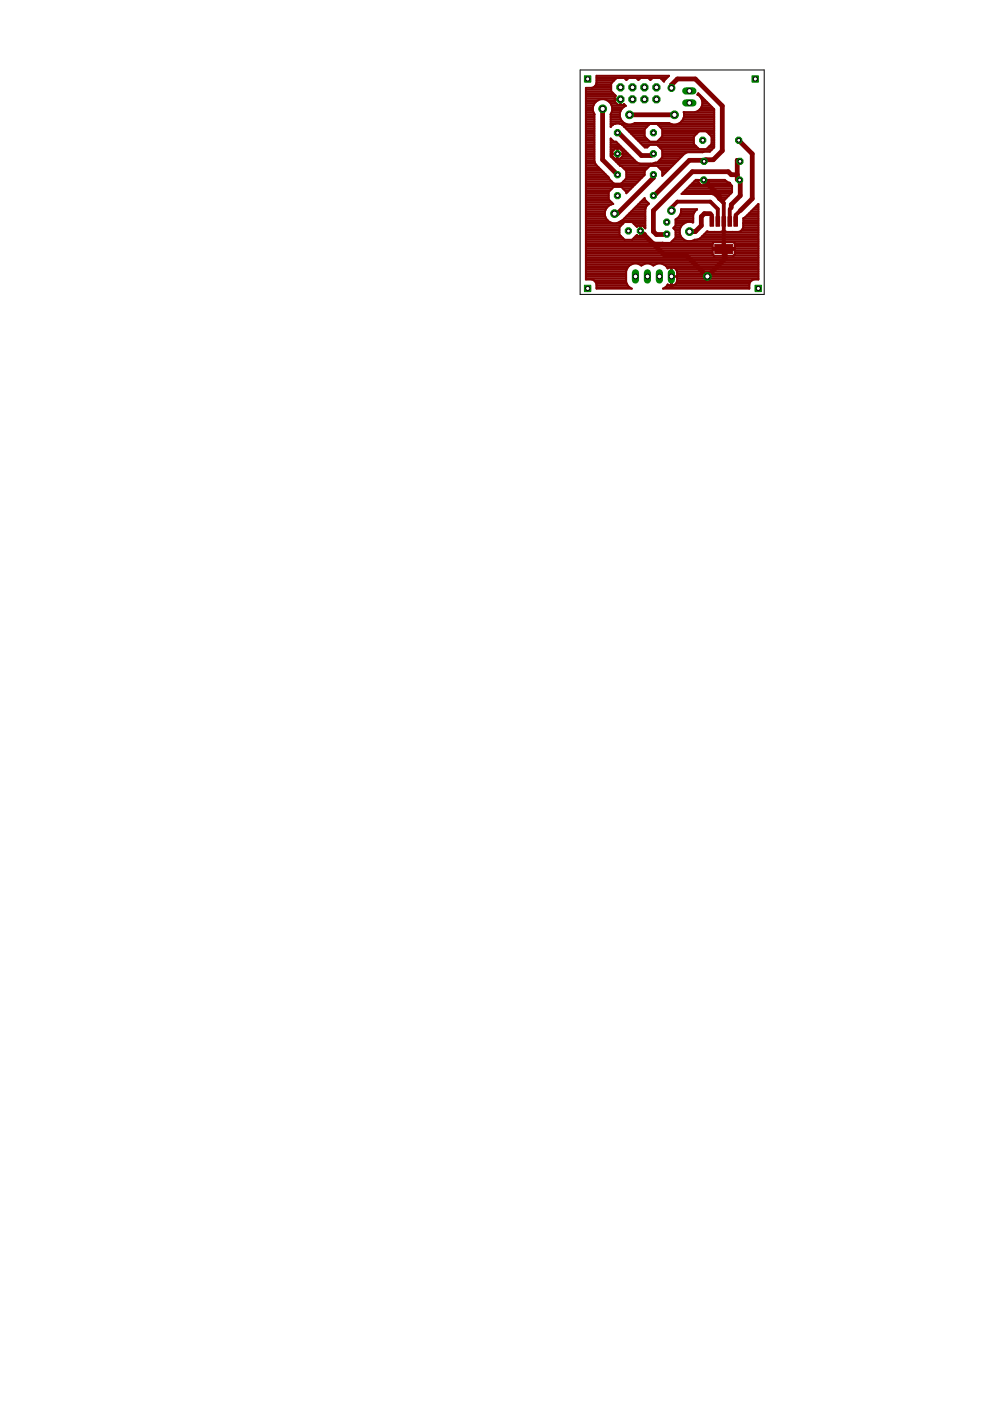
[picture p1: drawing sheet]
<svg xmlns="http://www.w3.org/2000/svg" width="210mm" height="297mm" viewBox="0 0 210 297" stroke-linecap="round" stroke-linejoin="round" font-family="sans-serif">
<g fill="#800000" stroke="#800000" stroke-width=".21">
<path d="M150.5 45.9h.8v2.1h-.8z"/>
<path d="M151.8 45.9h.8v2.1h-.8z"/>
<path d="M154.3 45.9h.8v2.1h-.8z"/>
<path d="M151.6 51.8h3.8v2h-3.8z"/>
<path d="M153.1 45.9h.7v2.1h-.7z"/>
<path d="M155.6 45.9h.8v2.1h-.8z"/>
</g>
<path d="M142.3 18.6v-.6l1.3-1.3h3.8l5.7 5.8v9.5l-1.9 1.9h-1.6l-.3 .3-.1-.2h-3l-7.7 7.5M127.8 23.1v10.8l3.1 3.1M130.9 28.2v-.3l5.1 5.1h2l.5-.4M133.5 24.3h9.5M138.5 37v.7l-7.6 7.6h-.6M149.2 38.2l3.3 3.3v.6M156.3 37h-1.3l-.6-.6h-7.6l-8.3 8.3v4.4l.7 .6 2.2-.1M156.6 29.7l2.9 2.9v9.5l-2.5 2.6M156.9 34.2l-.6-.2v4.1l.7 .2v3.2l-2 1.9v.6M135.8 49l5.2 5.2h4.5l4.5 4.4 3.8-3.8v-1.7l-.3-.3 .3 .1M150.6 45.3h-1.3l-.6 .6v1.9l-1.3 1.3h-1.2" fill="none" stroke="#800000" stroke-width="1"/>
<path d="M142.3 44.7v-.7l1.3-1.2h7l1.6 1.5v2.6M150.6 45.3l.3 .3v1.3M152.5 42.1l1 1v9.7M155 44l-.3 .3v2.6M157 44.7l-1 .9v1.3" fill="none" stroke="#800000" stroke-width=".83"/>
<g fill="none" stroke="#800000" stroke-width=".42">
<path d="M124.2 19.7h5.8M124.2 19.4h5.4M124.2 19h5.4M125.5 18.6l.8-.5 .2-.4v-1.6h15.4l-1 .9-.1 .3-.8-.8h-1.6l-.5 .5-.4-.5h-1.7l-.4 .5-.5-.5h-1.6l-.5 .5-.4-.5h-1.7l-1.1 1.2v1.6M126.1 18.2h3.5M126.4 17.9h3.2M126.5 17.5h3.3M126.5 17.1h3.7M126.5 16.7h4M126.5 16.4h15M129.6 19.3l1 1-.3 .3v.4h1.2v1.3h-.4l-.8-.8v-.4h1.3v1.2h.5l.2-.3 .4 .5a2.06 2.06 0 0 0-1.1 2.8 2.06 2.06 0 0 0 3 .8M129.6 18.6h-5.4v40.7h1.3l.4 .1 .6 .8v1h7.5l-.9-.7-.3-.7"/>
<path d="M132.6 16.7h.5M135.1 16.7h.5M137.7 16.7h.4M140.2 16.7h1M140.6 17.1h.2M124.2 39.6h10M124.2 34.7h2M124.2 40h5.6M124.2 39.2h10.4M124.2 38.8h5.9M124.2 38.5h5.5M124.2 38.1h5.1"/>
<path d="M124.2 37.7h4.9M124.2 37.3h4.6M124.2 37h4.2M124.2 36.6h3.8M124.2 36.2h3.5M124.2 35.8h3.1M124.2 35.5h2.7M124.2 35.1h2.3M124.2 34.4h1.9M124.2 34h1.8M124.2 33.6h1.8M124.2 33.2h1.8"/>
<path d="M124.2 32.9h1.8M124.2 32.5h1.8M124.2 32.1h1.8M124.2 31.7h1.8M124.2 31.3h1.8M124.2 31h1.8M124.2 30.6h1.8M124.2 30.2h1.8M124.2 29.8h1.8M124.2 29.5h1.8M124.2 29.1h1.8M124.2 28.7h1.8"/>
<path d="M124.2 28.4h1.8M124.2 28h1.8M124.2 27.6h1.8M124.2 27.2h1.8M124.2 26.9h1.8M124.2 26.5h1.8M124.2 26.1h1.8M124.2 25.7h1.8M124.2 25.4h1.8M124.2 25h1.8M124.2 24.6h1.8M124.2 24.2h1.8"/>
<path d="M124.2 23.9h1.7M124.2 23.5h1.5M124.2 23.1h1.5M124.2 22.7h1.5M124.2 22.4h1.6M124.2 22h1.8M124.2 21.6h2.1M124.2 21.3h2.7M124.2 20.9h6.1M124.2 20.5h6.2M124.2 20.1h6.2M125.7 23.5a2.08 2.08 0 0 1 2.1-2.5 2.08 2.08 0 0 1 2 2.5"/>
<path d="M125.7 23.5l.3 .7M126 24.2v10l.3 .6 3.9 4.1h1.5l1.1-1.1v-1.5l-3.3-3.2v-3.7l.7 .6h.4l4.4 4.4 .7 .3M126 24.2v.1M128.7 21.3h1.6M129.2 21.6h1.2M129.5 24.2v2.7a1.88 1.88 0 0 1 2.3-.5l4.9 4.9h.5l.6-.6h1.5l1.1 1.1v1.6l-1.1 1.1-.9 .2M129.5 24.2v.1M129.5 32.9h.3M129.5 32.5h.3M129.5 32.1h.3M129.5 31.7h.7M129.5 31.3h2.4"/>
<path d="M129.5 31h2.1M129.5 30.6h1.7M129.5 30.2h1.3M129.5 29.8h.5M129.5 29.5h.1M129.5 26.9h.1M129.5 26.5h.4M129.5 26.1h2.9M129.5 25.7h2.5M129.5 25.4h2.2M129.5 25h2M129.5 24.6h1.9"/>
<path d="M129.5 24.2h1.9M129.5 22h1.3M129.5 33.2h.5M129.6 23.9h1.8M129.7 22.4h2.9M129.8 23.5l-.3 .7M129.8 23.5h1.8M129.8 23.1h2M129.8 22.7h2.4M129.8 32.6h2.2M129.9 33.6h.4M130.2 39.6l-1.1 1.1"/>
<path d="M130.3 34h4.3M130.7 34.4h4.2M130.9 31.5v2.2M130.9 33.6h.1M130.9 33.2h.1M130.9 32.9h.1M130.9 32.5h.1M130.9 32.1h.1M130.9 31.7h.1M131 34.7h7M131.4 35.1h11.2M131.5 33.6h2.7"/>
<path d="M131.5 22h.1M131.5 21.6h.1M131.5 21.3h.1M131.6 31.7h.7M131.7 39.6l1.1 1.1M131.8 38.8h3.1M131.9 33.2h1.9M132 26.5h5.6M132 32.1h.7M132 35.5h5.5M132 32.9h1.4M132 32.5h1.1"/>
<path d="M132.1 40h1.7M132.2 38.5h3.1M132.3 26.9h4.9M132.4 35.8h4.7M132.5 38.1h3.2M132.7 27.2h4.1M132.8 36.2h3.9M132.8 37.7h3.3M132.8 37.3h3.6M132.8 37h3.9M132.8 36.6h3.9M133.1 27.6h3.6"/>
<path d="M133.4 28h3.3M133.8 28.4h2.9M134.2 28.7h2.5M134.6 26.1h7.3M134.6 29.1h2.2M134.6 26.1h.1M134.9 29.5h2.3M135.3 29.8h2.3M135.7 30.2h11.4M136.1 30.6h11.1M136.4 31h1.1M137.9 34.7h.4"/>
<path d="M138.2 34.7h4.8M139.4 34.4h4M139.5 29.8h7.6M139.5 26.5h11.9M139.6 31h8M139.6 35.5h2.6M139.8 34h3.9M139.9 29.5h7.2M139.9 26.9h11.5M140 31.3h8M140 35.8h1.9M140.2 33.6h3.9"/>
<path d="M140.3 29.1h6.8M140.3 27.2h11.1M140.3 31.7h10.6M140.4 36.2h1.1M140.4 37h.3M140.4 36.6h.7M140.4 33.2h4.1M140.4 32.9h4.5M140.4 32.5h4.9M140.4 32.1h10.2M140.4 28.7h6.9M140.4 28.4h7.3"/>
<path d="M140.4 28h7.7M140.4 27.6h11M144.1 26.1h7.3M144.5 25.7h6.9M144.8 25.4h6.6M144.9 25h6.5M145 23.9h6.4M145 24.6h6.4M145 24.2h6.4M145.7 40h9.5M146 39.6h9.2M146.4 39.2h2.3"/>
<path d="M146.8 38.8h1.5M147.2 38.5h.9M148 20.1h.4M148 23.5a1.97 1.97 0 0 0-.2-3.4l.2-.3 3.4 3.4v8l-.9 1-1.5 .1M148 23.5l-.7 .3h-2.4a2.05 2.05 0 0 1-.7 2.2 2.05 2.05 0 0 1-2.4 .1h-7.2M148 23.5h3.4M148.1 38.1v.5l.6 .7h.9l.7-.7v-.5M148.4 20.5h.3M148.4 23.1h3M148.7 22.7h2.3M148.7 20.9h.4M148.8 21.3h.7"/>
<path d="M148.8 22.4h1.8M148.9 22h1.3M148.9 21.6h1M149 32.3h-3.2l-.6 .2-4.8 4.8v-1l-1.1-1.1h-1.5l-1.1 1.1v.8l-3.9 3.9v-.3M149 32.3h.1M149.2 38.2v1.1M149.2 39.2h.1M149.2 38.8h.1M149.2 38.5h.1M149.7 39.2h5.3M149.9 28h1.5M150 31.3h1.3"/>
<path d="M150.1 38.8h4.7M150.3 28.4h1.1M150.3 38.5h3.7M150.4 31h1M150.6 28.7h.8M150.8 30.6h.6M150.9 30.2h.5M150.9 29.8h.5M150.9 29.5h.5M150.9 29.1h.5M154.7 38.8l-.6-.3-.4-.4h-6.2l-3 3h6.4l.6 .3 1.8 1.8 .3-.8 1.6-1.6v-1.4l-.4-.5M154.7 38.8h.1"/>
<path d="M154.7 38.8l.1 .1M124.2 58.7h8.6M124.2 50.8h13.6M124.2 47.1h5.1M124.2 47.8h7.5M124.2 59.1h8.6M124.2 58.3h8.6M124.2 57.9h8.6M124.2 57.6h8.6M124.2 57.2h8.7M124.2 56.8h8.8M124.2 56.4h9.1"/>
<path d="M124.2 56h9.7M124.2 55.7h36.6M124.2 55.3h36.6M124.2 54.9h36.6M124.2 54.6h36.6M124.2 54.2h27.1M124.2 53.8h26.9M124.2 53.4h26.9M124.2 53.1h26.9M124.2 52.7h29M124.2 52.3h26.9M124.2 51.9h26.9"/>
<path d="M124.2 51.6h26.9M124.2 51.2h14M124.2 50.4h7.9M124.2 50.1h7.5M124.2 49.7h7.1M124.2 49.3h7.1M124.2 48.9h7.1M124.2 48.6h7.1M124.2 48.2h7.1M124.2 47.5h7.9M124.2 46.7h4.6M124.2 46.3h4.3"/>
<path d="M124.2 46h4.2M124.2 45.6h4M124.2 45.2h4M124.2 44.8h4.1M124.2 44.4h4.2M124.2 44.1h4.4M124.2 43.7h4.8M124.2 43.3h5.5M124.2 42.9h5.6M124.2 42.6h5.2M124.2 42.2h4.9M124.2 41.8h4.9"/>
<path d="M124.2 41.5h4.9M124.2 41.1h4.9M124.2 40.7h4.9M124.2 40.3h5.2M125.9 59.4h6.9M126.3 59.8h6.5M129.1 40.7v1.6l.9 .9a2.07 2.07 0 0 0-1.6 2.9 2.07 2.07 0 0 0 3.2 .8l.3-.1 4.8-4.8v.3l.9 .9-.5 .5-.3 .6v4.1l-.6-.6M131.3 47.1h5.5M131.3 49.7l1.1 1.1M131.3 48.2v1.5M132 46.7h4.8M132.3 46.3h4.5"/>
<path d="M132.4 47.1l-1.1 1.1M132.4 40.3h1M132.7 46h4.1M132.8 40.7h.3M133.1 45.6h3.7M133.5 45.2h3.3M133.8 44.8h3M134 50.8l1-1 .3 .3h.9l.6-.6 .3 .6 1.1 1.1M134 47.1l1 1 .3-.3M134.2 44.4h2.6M134.4 47.5h2.4M134.4 50.4h3.1"/>
<path d="M134.6 44.1h2.3M134.7 47.8h2.1M134.8 50.1h.5M135 43.7h2.1M135.3 43.3h2.1M135.6 56h.8M135.7 42.9h1.7M135.8 47.8v2.3M135.8 49h.1M135.8 50.1h.1M135.8 49.7h.1M135.8 49.3h.1"/>
<path d="M135.8 48.9h.1M135.8 48.6h.1M135.8 48.2h.1M136.1 42.6h.9M136.2 50.1h.9M136.5 42.2h.2M136.6 48.2h.2M136.6 49.7h.3M138.1 56h.9M140.7 56h20.1M141.2 56.4h19.6M141.5 56.8h.2"/>
<path d="M142.3 59.8h.1M142.3 59.4h.1M142.3 59.1h.1M142.3 58.3h.1M142.3 57.9h.1M142.3 57.6h.1M142.3 57.2h.1M142.3 56.8h.1M142.4 56.6h.1M142.4 56.6v4M142.5 56.6l.5 .2M142.5 51.2h18.3"/>
<path d="M142.8 50.8h2.2M142.9 48.2h1.4M143 48.6h1.2M143 56.8l.4 .4M143 56.8h17.8M143.2 50.4h1.4M143.2 47.8h1.3M143.2 50.1h1.2M143.2 49.7h1M143.2 49.3h.9M143.2 48.9h.9M143.2 47.5h1.7"/>
<path d="M143.2 46.7h3.8M143.4 57.2h17.4M143.4 57.2l.2 1.4h-1.3v-2l-.7 .3a1.95 1.95 0 0 0-3.1-.6 1.9 1.9 0 0 0-2.5 0 1.98 1.98 0 0 0-3.2 1.2v2.3M143.5 59.8h15.5M143.5 57.6h17.3M143.6 58.7v.8l-.3 .7M143.6 59.4h15.8M143.6 59.1h17.2M143.6 58.3h17.2M143.6 57.9h17.2M143.6 46.3h3.4M144 46h3"/>
<path d="M144.2 45.6h2.8M144.3 45.2h2.8M144.4 44.8h3M144.4 44.4h3.3M144.6 41.1h10.3M144.9 40.7h10.3M145.3 40.3h9.9M145.8 47.1a2.08 2.08 0 0 0-1.6 2.8 2.08 2.08 0 0 0 3.1 .9M146.6 47.1h.4M147 45.6l-.1 1.6-.3-.1h-3.4M147 45.6l.2-.7 .6-.5h-3.4a1.98 1.98 0 0 1-1.2 2.1v1.4l-.5 .5 .5 .5v1.5l-1.1 1.1h-3.3l-.6-.3M147.3 50.8h13.5"/>
<path d="M147.3 50.8h.1M148.5 50.4h12.3M148.9 50.1h11.9M149.3 49.7h11.5M149.6 49.3h11.2M151.2 51.5l.3-.2h1.7v2.9h-1.8l-.3-.2v-1h4.7v1l-.4 .2h-1.8v-2.9l1.9 .1 .3 .2v1h-4.7zM151.6 49.2h.1M151.6 41.5h2.9M152 41.8h2.2M152.4 42.2h1.4M152.7 42.6h.8M153.1 42.9h.3"/>
<path d="M153.2 54.2h.4M153.2 53.8h.4M153.2 53.4h.4M153.2 53.1h.4M153.2 52.3h.4M153.2 51.9h.4M153.2 51.6h.4M153.3 48.9h.3M153.6 52.7h7.2M155.3 49.2h.1M155.6 54.2h5.2M155.8 51.6h5"/>
<path d="M155.8 53.8h5M155.8 53.4h5M155.8 53.1h5M155.8 52.3h5M155.8 51.9h5M157.1 48.9h3.7M157.4 48.6h3.4M157.6 48.2v-1.9l3.2-3.1v16.1h-.9l-.9 .5M157.6 48.2l-.5 .8-.5 .2h-2.5l-.6-.4-.7 .4h-2.5l-.4-.2-1.5 1.6-.6 .2M157.6 47.8h3.2M157.6 48.2h3.2M157.6 47.5h3.2"/>
<path d="M157.6 47.1h3.2M157.6 46.7h3.2M157.6 46.3h3.2M158.1 46h2.7M158.5 45.6h2.3M158.9 45.2h1.9M159.2 44.8h1.6M159.6 44.4h1.2M160 44.1h.8M160.3 43.7h.5M160.7 43.3h.1M160.8 58.7h-18.5v1.9l-.7-.3-.7 .7-.3 .2h18.3v-1l.1-.4"/>
<path d="M126.4 60.2h6.5M126.5 60.9h7M126.5 60.6h6.6M141.1 60.9h17.8M141.4 60.6h.6M142.3 60.6h.1M142.3 60.2h.1M142.4 60.6h.1M142.7 60.6h16.2M143.3 60.2l-.8 .4M143.3 60.2h15.6"/>
<circle cx="130.9" cy="32.6" r="1.21"/>
<circle cx="138.5" cy="28.2" r="2.03"/>
<circle cx="149" cy="29.7" r="2.04"/>
</g>
<circle cx="156.9" cy="34.2" r=".71" fill="#008000" stroke="#008000" stroke-width=".21"/>
<circle cx="156.9" cy="34.2" r=".4" fill="#fff" stroke="#000" stroke-width=".21"/>
<circle cx="149.3" cy="34.2" r=".71" fill="#008000" stroke="#008000" stroke-width=".21"/>
<circle cx="149.3" cy="34.2" r=".4" fill="#fff" stroke="#000" stroke-width=".21"/>
<circle cx="149.2" cy="38.2" r=".71" fill="#008000" stroke="#008000" stroke-width=".21"/>
<circle cx="149.2" cy="38.2" r=".4" fill="#fff" stroke="#000" stroke-width=".21"/>
<circle cx="156.8" cy="38.2" r=".71" fill="#008000" stroke="#008000" stroke-width=".21"/>
<circle cx="156.8" cy="38.2" r=".4" fill="#fff" stroke="#000" stroke-width=".21"/>
<circle cx="149" cy="29.7" r=".71" fill="#008000" stroke="#008000" stroke-width=".21"/>
<circle cx="149" cy="29.7" r=".4" fill="#fff" stroke="#000" stroke-width=".21"/>
<circle cx="156.6" cy="29.7" r=".71" fill="#008000" stroke="#008000" stroke-width=".21"/>
<circle cx="156.6" cy="29.7" r=".4" fill="#fff" stroke="#000" stroke-width=".21"/>
<circle cx="133.2" cy="49" r=".71" fill="#008000" stroke="#008000" stroke-width=".21"/>
<circle cx="133.2" cy="49" r=".4" fill="#fff" stroke="#000" stroke-width=".21"/>
<circle cx="135.8" cy="49" r=".71" fill="#008000" stroke="#008000" stroke-width=".21"/>
<circle cx="135.8" cy="49" r=".4" fill="#fff" stroke="#000" stroke-width=".21"/>
<circle cx="141.4" cy="47.1" r=".71" fill="#008000" stroke="#008000" stroke-width=".21"/>
<circle cx="141.4" cy="47.1" r=".4" fill="#fff" stroke="#000" stroke-width=".21"/>
<circle cx="141.4" cy="49.6" r=".71" fill="#008000" stroke="#008000" stroke-width=".21"/>
<circle cx="141.4" cy="49.6" r=".4" fill="#fff" stroke="#000" stroke-width=".21"/>
<circle cx="139.2" cy="21.1" r=".83" fill="#008000" stroke="#008000" stroke-width=".21"/>
<circle cx="139.2" cy="21.1" r=".51" fill="#fff" stroke="#000" stroke-width=".21"/>
<circle cx="139.2" cy="18.5" r=".83" fill="#008000" stroke="#008000" stroke-width=".21"/>
<circle cx="139.2" cy="18.5" r=".51" fill="#fff" stroke="#000" stroke-width=".21"/>
<circle cx="136.6" cy="21.1" r=".83" fill="#008000" stroke="#008000" stroke-width=".21"/>
<circle cx="136.7" cy="21.1" r=".51" fill="#fff" stroke="#000" stroke-width=".21"/>
<circle cx="136.6" cy="18.5" r=".83" fill="#008000" stroke="#008000" stroke-width=".21"/>
<circle cx="136.7" cy="18.5" r=".51" fill="#fff" stroke="#000" stroke-width=".21"/>
<circle cx="134.1" cy="21.1" r=".83" fill="#008000" stroke="#008000" stroke-width=".21"/>
<circle cx="134.1" cy="21.1" r=".51" fill="#fff" stroke="#000" stroke-width=".21"/>
<circle cx="134.1" cy="18.5" r=".83" fill="#008000" stroke="#008000" stroke-width=".21"/>
<circle cx="134.1" cy="18.5" r=".51" fill="#fff" stroke="#000" stroke-width=".21"/>
<circle cx="131.6" cy="21.1" r=".83" fill="#008000" stroke="#008000" stroke-width=".21"/>
<circle cx="131.6" cy="21.1" r=".51" fill="#fff" stroke="#000" stroke-width=".21"/>
<circle cx="131.6" cy="18.5" r=".83" fill="#008000" stroke="#008000" stroke-width=".21"/>
<circle cx="131.6" cy="18.5" r=".51" fill="#fff" stroke="#000" stroke-width=".21"/>
<path d="M142.3 57.8v1.6" fill="none" stroke="#008000" stroke-width="1.5"/>
<circle cx="142.4" cy="58.6" r=".51" fill="#fff" stroke="#000" stroke-width=".21"/>
<path d="M139.8 57.8v1.6" fill="none" stroke="#008000" stroke-width="1.5"/>
<circle cx="139.8" cy="58.6" r=".51" fill="#fff" stroke="#000" stroke-width=".21"/>
<path d="M137.3 57.8v1.6" fill="none" stroke="#008000" stroke-width="1.5"/>
<circle cx="137.3" cy="58.6" r=".51" fill="#fff" stroke="#000" stroke-width=".21"/>
<path d="M134.7 57.8v1.6" fill="none" stroke="#008000" stroke-width="1.5"/>
<circle cx="134.7" cy="58.6" r=".51" fill="#fff" stroke="#000" stroke-width=".21"/>
<circle cx="138.5" cy="28.2" r=".71" fill="#008000" stroke="#008000" stroke-width=".21"/>
<circle cx="138.6" cy="28.2" r=".4" fill="#fff" stroke="#000" stroke-width=".21"/>
<circle cx="130.9" cy="28.2" r=".71" fill="#008000" stroke="#008000" stroke-width=".21"/>
<circle cx="130.9" cy="28.2" r=".4" fill="#fff" stroke="#000" stroke-width=".21"/>
<circle cx="138.5" cy="32.6" r=".71" fill="#008000" stroke="#008000" stroke-width=".21"/>
<circle cx="138.6" cy="32.6" r=".4" fill="#fff" stroke="#000" stroke-width=".21"/>
<circle cx="130.9" cy="32.6" r=".71" fill="#008000" stroke="#008000" stroke-width=".21"/>
<circle cx="130.9" cy="32.6" r=".4" fill="#fff" stroke="#000" stroke-width=".21"/>
<circle cx="138.5" cy="37" r=".71" fill="#008000" stroke="#008000" stroke-width=".21"/>
<circle cx="138.6" cy="37" r=".4" fill="#fff" stroke="#000" stroke-width=".21"/>
<circle cx="130.9" cy="37" r=".71" fill="#008000" stroke="#008000" stroke-width=".21"/>
<circle cx="130.9" cy="37" r=".4" fill="#fff" stroke="#000" stroke-width=".21"/>
<circle cx="138.5" cy="41.5" r=".71" fill="#008000" stroke="#008000" stroke-width=".21"/>
<circle cx="138.6" cy="41.5" r=".4" fill="#fff" stroke="#000" stroke-width=".21"/>
<circle cx="130.9" cy="41.5" r=".71" fill="#008000" stroke="#008000" stroke-width=".21"/>
<circle cx="130.9" cy="41.5" r=".4" fill="#fff" stroke="#000" stroke-width=".21"/>
<path d="M145.4 21.8h1.5" fill="none" stroke="#008000" stroke-width="1.5"/>
<circle cx="146.2" cy="21.8" r=".51" fill="#fff" stroke="#000" stroke-width=".21"/>
<path d="M145.4 19.3h1.5" fill="none" stroke="#008000" stroke-width="1.5"/>
<circle cx="146.2" cy="19.3" r=".51" fill="#fff" stroke="#000" stroke-width=".21"/>
<circle cx="142.4" cy="44.7" r=".83" fill="#008000" stroke="#008000" stroke-width=".21"/>
<circle cx="142.4" cy="44.7" r=".55" fill="#fff" stroke="#000" stroke-width=".21"/>
<circle cx="142.4" cy="18.6" r=".74" fill="#008000" stroke="#008000" stroke-width=".21"/>
<circle cx="142.4" cy="18.6" r=".51" fill="#fff" stroke="#000" stroke-width=".21"/>
<circle cx="127.8" cy="23.1" r=".83" fill="#008000" stroke="#008000" stroke-width=".21"/>
<circle cx="127.8" cy="23.1" r=".55" fill="#fff" stroke="#000" stroke-width=".21"/>
<circle cx="150" cy="58.6" r=".83" fill="#008000" stroke="#008000" stroke-width=".21"/>
<circle cx="150" cy="58.6" r=".55" fill="#fff" stroke="#000" stroke-width=".21"/>
<circle cx="146.2" cy="49.1" r=".83" fill="#008000" stroke="#008000" stroke-width=".21"/>
<circle cx="146.2" cy="49.1" r=".55" fill="#fff" stroke="#000" stroke-width=".21"/>
<circle cx="133.5" cy="24.3" r=".83" fill="#008000" stroke="#008000" stroke-width=".21"/>
<circle cx="133.5" cy="24.3" r=".55" fill="#fff" stroke="#000" stroke-width=".21"/>
<circle cx="143" cy="24.3" r=".83" fill="#008000" stroke="#008000" stroke-width=".21"/>
<circle cx="143" cy="24.3" r=".55" fill="#fff" stroke="#000" stroke-width=".21"/>
<circle cx="130.3" cy="45.3" r=".83" fill="#008000" stroke="#008000" stroke-width=".21"/>
<circle cx="130.3" cy="45.3" r=".55" fill="#fff" stroke="#000" stroke-width=".21"/>
<path d="M159.4 16.1h1.4v1.3h-1.4z" fill="#008000" stroke="#008000" stroke-width=".21"/>
<circle cx="160.1" cy="16.7" r=".44" fill="#fff" stroke="#000" stroke-width=".21"/>
<path d="M123.9 16.1h1.4v1.3h-1.4z" fill="#008000" stroke="#008000" stroke-width=".21"/>
<circle cx="124.6" cy="16.7" r=".44" fill="#fff" stroke="#000" stroke-width=".21"/>
<path d="M123.9 60.5h1.4v1.3h-1.4z" fill="#008000" stroke="#008000" stroke-width=".21"/>
<circle cx="124.6" cy="61.2" r=".44" fill="#fff" stroke="#000" stroke-width=".21"/>
<path d="M160.1 60.5h1.3v1.3h-1.3z" fill="#008000" stroke="#008000" stroke-width=".21"/>
<circle cx="160.8" cy="61.2" r=".44" fill="#fff" stroke="#000" stroke-width=".21"/>
<path d="M123 14.8h39v47.6h-39z" fill="none" stroke="#000" stroke-width=".21"/>
</svg>
